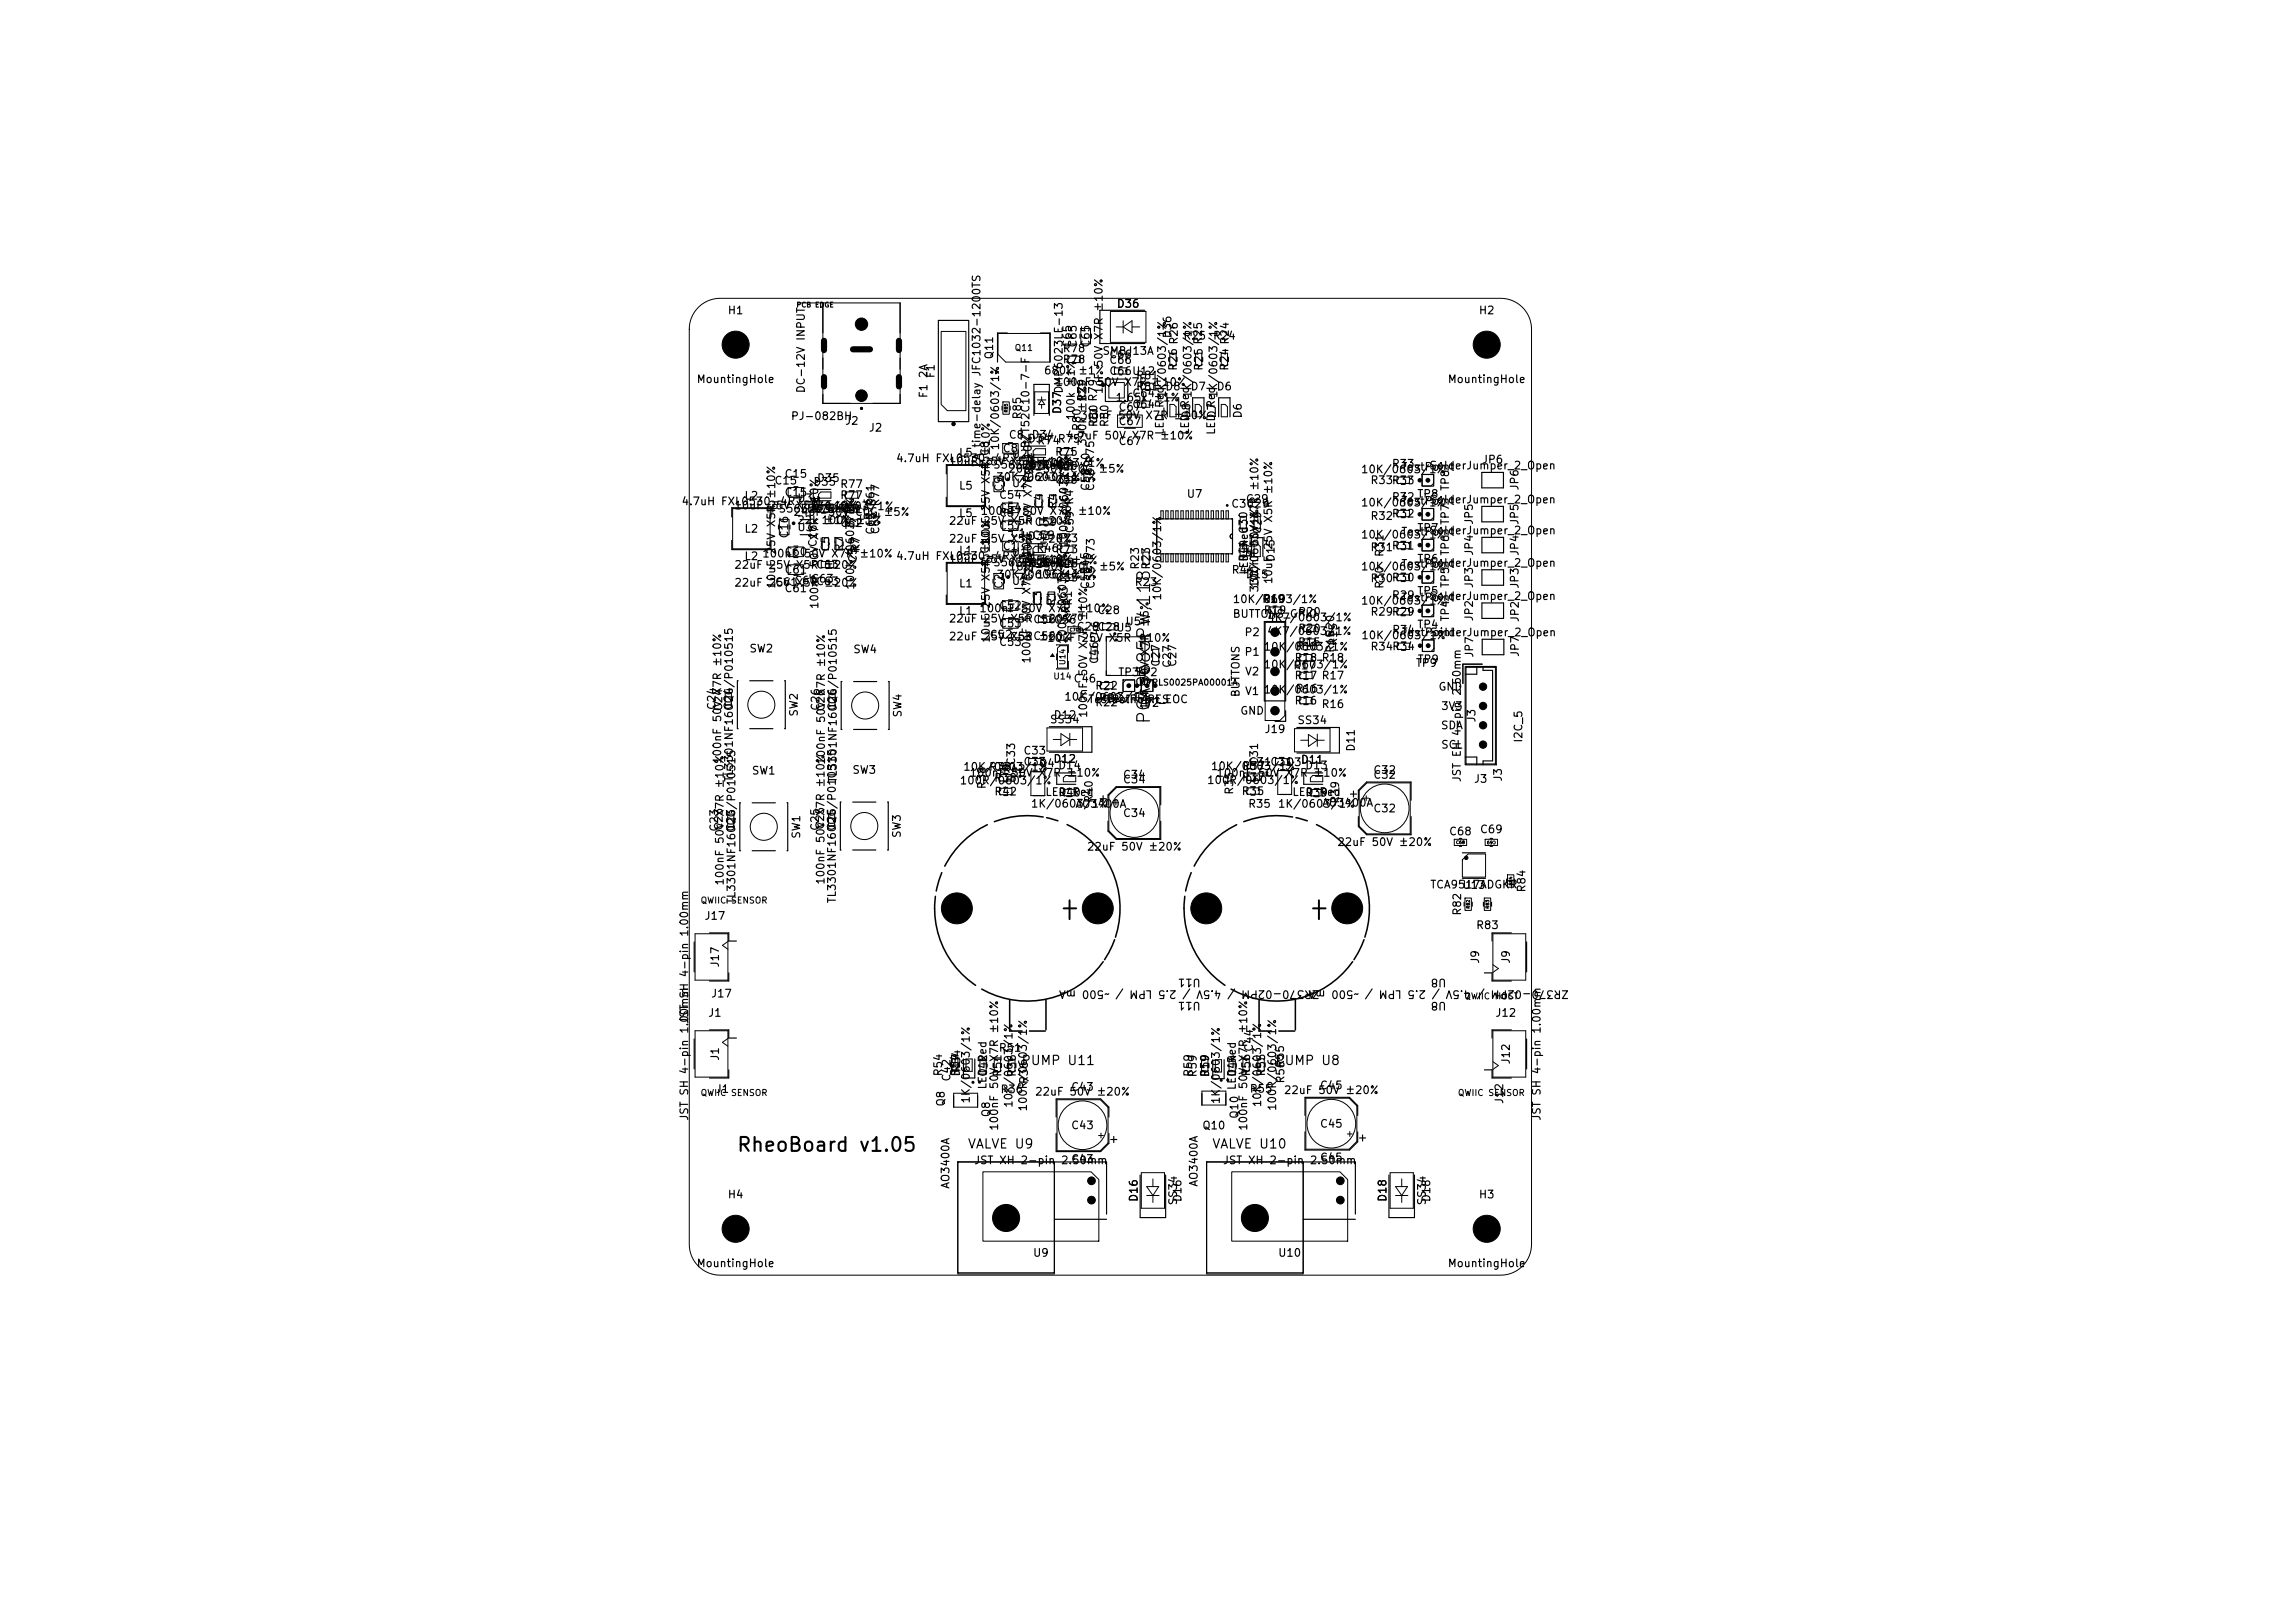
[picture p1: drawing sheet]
<svg xmlns="http://www.w3.org/2000/svg" width="297mm" height="210mm" viewBox="0 0 297 210" stroke-linecap="round" stroke-linejoin="round" font-family="sans-serif">
<defs><g id="words">
<text font-size="1.8" x="95.2" y="149.5">RheoBoard v1.05</text>
<text font-size="1.6" x="149.3" y="93.8" transform="rotate(-90 149.3 93.8)">PCA9685PW,118</text>
<g font-size="1.2">
<text x="132.1" y="138.1">PUMP U11</text>
<text x="164.9" y="138.1">PUMP U8</text>
<text x="125.2" y="148.9">VALVE U9</text>
<text x="156.8" y="148.9">VALVE U10</text>
</g>
<g font-size="1">
<text x="94.1" y="40.9">H1</text>
<text x="144.4" y="40.1">D36</text>
<text x="191.3" y="40.9">H2</text>
<text x="128.8" y="46.6" transform="rotate(-90 128.8 46.6)">Q11</text>
<text x="137.4" y="45.8">R78</text>
<text x="137.4" y="47.3">R78</text>
<text x="138.9" y="45.1" transform="rotate(-90 138.9 45.1)">C65</text>
<text x="139.6" y="45.1" transform="rotate(-90 139.6 45.1)">C65</text>
<text x="141.3" y="45.1" transform="rotate(-90 141.3 45.1)">C65</text>
<text x="142.6" y="46.2">SMBJ13A</text>
<text x="142.9" y="44.1" transform="rotate(-90 142.9 44.1)">X7R ±10%</text>
<text x="143.5" y="47.3">C66</text>
<text x="143.5" y="46.6">C66</text>
<text x="151.8" y="43.9" transform="rotate(-90 151.8 43.9)">D36</text>
<text x="153.1" y="44.2">R25</text>
<text x="156.9" y="44.2">R24</text>
<text x="90.1" y="49.8">MountingHole</text>
<text x="104.4" y="51" transform="rotate(-90 104.4 51)">DC-12V INPUT</text>
<text x="120.3" y="51.6" transform="rotate(-90 120.3 51.6)">F1 2A</text>
<text x="121.2" y="49" transform="rotate(-90 121.2 49)">F1</text>
<text x="135" y="48.7">680k ±1% C66U12</text>
<text x="136.5" y="50.2">100nF 50V X7R ±10%</text>
<text x="137.6" y="53.7" transform="rotate(-90 137.6 53.7)">D37DMP6023LE-13</text>
<text x="137.6" y="53.7" transform="rotate(-90 137.6 53.7)">D37</text>
<text x="140.8" y="52.1" transform="rotate(-90 140.8 52.1)">R79</text>
<text x="142.9" y="51.1" transform="rotate(-90 142.9 51.1)">1uF 50V</text>
<text x="144.3" y="52.2">1.65k ±1%</text>
<text x="144.7" y="53.4">C67</text>
<text x="146.4" y="51.6">C64</text>
<text x="146.4" y="53.1">C64</text>
<text x="146.9" y="49.3">R81</text>
<text x="146.9" y="50.8">R81 D8</text>
<text x="151.1" y="51.6" transform="rotate(-90 151.1 51.6)">1K/0603/1%</text>
<text x="152.6" y="48.1" transform="rotate(-90 152.6 48.1)">R26 R26</text>
<text x="154" y="50.8">D7</text>
<text x="154.4" y="51.6" transform="rotate(-90 154.4 51.6)">1K/0603/1%</text>
<text x="155.9" y="48.1" transform="rotate(-90 155.9 48.1)">R25 R25</text>
<text x="157.4" y="50.8">D6</text>
<text x="157.8" y="51.6" transform="rotate(-90 157.8 51.6)">1K/0603/1%</text>
<text x="159.2" y="48.1" transform="rotate(-90 159.2 48.1)">R24 R24</text>
<text x="187.3" y="49.8">MountingHole</text>
<text x="102.3" y="54.6">PJ-082BH</text>
<text x="109.3" y="55.2">J2</text>
<text x="112.4" y="56.1">J2</text>
<text x="124" y="59.3">L5</text>
<text x="128.3" y="59.1" transform="rotate(-90 128.3 59.1)">±10%</text>
<text x="129.5" y="58.4" transform="rotate(-90 129.5 58.4)">10K/0603/1%</text>
<text x="129.7" y="58.8">C8</text>
<text x="130.5" y="57">C8</text>
<text x="130.9" y="59.5">U2</text>
<text x="132.4" y="54.4" transform="rotate(-90 132.4 54.4)">R85</text>
<text x="133" y="57.5">D34</text>
<text x="133.4" y="57">D34</text>
<text x="133.5" y="58.1" transform="rotate(-90 133.5 58.1)">BZT52C10-7-F</text>
<text x="134.1" y="57.8">R74R75</text>
<text x="136.5" y="59.2">R75</text>
<text x="137.9" y="57.1">4.7uF 50V X7R ±10%</text>
<text x="139.3" y="54.5" transform="rotate(-90 139.3 54.5)">100k ±1%</text>
<text x="139.7" y="54.5">3.3nF 50V X7R ±10%</text>
<text x="140.1" y="55.9" transform="rotate(-90 140.1 55.9)">R80</text>
<text x="140.8" y="57.8" transform="rotate(-90 140.8 57.8)">390k ±1%</text>
<text x="142.3" y="55.4" transform="rotate(-90 142.3 55.4)">R80 R79</text>
<text x="143.7" y="55.4" transform="rotate(-90 143.7 55.4)">R80</text>
<text x="144.7" y="55.3">C67</text>
<text x="144.7" y="57.8">C67</text>
<text x="150.8" y="56.4" transform="rotate(-90 150.8 56.4)">LED_Red</text>
<text x="154.1" y="56.4" transform="rotate(-90 154.1 56.4)">LED_Red</text>
<text x="154.3" y="54.2" transform="rotate(-90 154.3 54.2)">D8</text>
<text x="157.5" y="56.4" transform="rotate(-90 157.5 56.4)">LED_Red</text>
<text x="157.6" y="54.2" transform="rotate(-90 157.6 54.2)">D7</text>
<text x="160.9" y="54.2" transform="rotate(-90 160.9 54.2)">D6</text>
<text x="88.1" y="65.6">4.7uH FXL0530-4R7-M</text>
<text x="96.3" y="64.9">L2</text>
<text x="100.1" y="62.9">C15</text>
<text x="101.4" y="64.5">C15</text>
<text x="101.4" y="62.1">C15</text>
<text x="103.1" y="65.2">U3</text>
<text x="105.2" y="63.1">D35</text>
<text x="105.7" y="62.6">D35</text>
<text x="108.6" y="63.4">R77</text>
<text x="108.6" y="64.8">R77</text>
<text x="115.9" y="60">4.7uH FXL0530-4R7-M</text>
<text x="122.7" y="60.5">10uF 25V X5R ±10%</text>
<text x="124" y="63.6">L5</text>
<text x="126.7" y="60.9">TPS563203DRLR</text>
<text x="127.1" y="60.6" transform="rotate(-90 127.1 60.6)">2A time-delay JFC1032-1200TS</text>
<text x="128.8" y="62.5">30K/0603/1%</text>
<text x="129.2" y="64.8">C54</text>
<text x="130" y="63.7" transform="rotate(-90 130 63.7)">C9</text>
<text x="130.4" y="61.4">20pF 50V C0G ±5%</text>
<text x="130.9" y="63.3">U2</text>
<text x="131.3" y="60.9">LED_Red</text>
<text x="132.8" y="61">R74 R60</text>
<text x="133" y="60.6">1k/0603/1%</text>
<text x="134" y="62.6" transform="rotate(-90 134 62.6)">C9±10%</text>
<text x="134" y="62.5">240k ±1%</text>
<text x="135.2" y="65.9" transform="rotate(-90 135.2 65.9)">C4</text>
<text x="136.5" y="62.8">C58</text>
<text x="137" y="65.9" transform="rotate(-90 137 65.9)">R4</text>
<text x="138.5" y="65.1" transform="rotate(-90 138.5 65.1)">C4</text>
<text x="141.2" y="63.6" transform="rotate(-90 141.2 63.6)">C58</text>
<text x="141.2" y="61.6" transform="rotate(-90 141.2 61.6)">R60</text>
<text x="141.8" y="63.6" transform="rotate(-90 141.8 63.6)">C58 R75</text>
<text x="153.5" y="64.7">U7</text>
<text x="159.3" y="65.9">C30</text>
<text x="161.1" y="65.3">C29</text>
<text x="161.2" y="65.9">C29</text>
<text x="176" y="65.8">10K/0603/1%</text>
<text x="176" y="61.5">10K/0603/1%</text>
<text x="177.3" y="62.9">R33R33</text>
<text x="180" y="60.8">R33</text>
<text x="180" y="65.1">R32</text>
<text x="181.3" y="61.2">TestPoint</text>
<text x="181.3" y="65.6">TestPoint</text>
<text x="183.3" y="64.7">TP8</text>
<text x="184.9" y="61">SolderJumper_2_Open</text>
<text x="184.9" y="65.4">SolderJumper_2_Open</text>
<text x="187.8" y="63.6" transform="rotate(-90 187.8 63.6)">TP8</text>
<text x="191.7" y="60.2">JP6</text>
<text x="196.8" y="63.5" transform="rotate(-90 196.8 63.5)">JP6</text>
<text x="94.9" y="66.1">10uF 25V X5R ±10%</text>
<text x="96.3" y="69.2">L2</text>
<text x="98.9" y="66.6">TPS563203DRLR</text>
<text x="102.2" y="69.8" transform="rotate(-90 102.2 69.8)">C16</text>
<text x="102.6" y="67">24pF 50V C0G ±5%</text>
<text x="103.1" y="68.1">22k 100k</text>
<text x="103.1" y="69">U3</text>
<text x="103.5" y="66.5">LED_Red</text>
<text x="104.7" y="66.3">330/0603/1%</text>
<text x="105" y="66.6">R76 R61</text>
<text x="106.1" y="70" transform="rotate(-90 106.1 70)">X7R ±10%</text>
<text x="106.6" y="68.1">±1% ±1%</text>
<text x="107.6" y="71.4" transform="rotate(-90 107.6 71.4)">C5</text>
<text x="108.6" y="68.4">C62</text>
<text x="109.3" y="71.4" transform="rotate(-90 109.3 71.4)">R7</text>
<text x="111.4" y="71.7" transform="rotate(-90 111.4 71.7)">R7</text>
<text x="113.1" y="67.4" transform="rotate(-90 113.1 67.4)">R76</text>
<text x="113.4" y="69.3" transform="rotate(-90 113.4 69.3)">C62 R61</text>
<text x="114" y="69.2" transform="rotate(-90 114 69.2)">C62 R77</text>
<text x="122.7" y="68.1">22uF 25V X5RC59</text>
<text x="122.7" y="70.5">22uF 25V X5R ±20%</text>
<text x="124" y="67.1">L5</text>
<text x="124" y="72">L1</text>
<text x="126.8" y="66.9">100nF</text>
<text x="128.3" y="71.6" transform="rotate(-90 128.3 71.6)">±10%</text>
<text x="128.3" y="70.7" transform="rotate(-90 128.3 70.7)">10uF 25V X5R C8</text>
<text x="129.2" y="66.5">C54</text>
<text x="129.2" y="67.1">C5750V X7R ±10%</text>
<text x="129.2" y="68.8">C57</text>
<text x="129.7" y="71.4">C1</text>
<text x="130.7" y="69.7">C1</text>
<text x="132.9" y="70.1">D33</text>
<text x="133.5" y="70">C59</text>
<text x="134" y="71.7">R46</text>
<text x="134.3" y="68.1">±20%</text>
<text x="136.5" y="70.4">R73</text>
<text x="136.5" y="71.8">R73</text>
<text x="138.8" y="66.9" transform="rotate(-90 138.8 66.9)">R4</text>
<text x="139.2" y="69.1" transform="rotate(-90 139.2 69.1)">C59 R4</text>
<text x="163.5" y="69.2" transform="rotate(-90 163.5 69.2)">C29</text>
<text x="176" y="69.9">10K/0603/1%</text>
<text x="177.3" y="71.6">R31R31</text>
<text x="177.3" y="67.5">R32</text>
<text x="180" y="67.2">R32</text>
<text x="181.3" y="69.5">TestPoint</text>
<text x="183.3" y="69.1">TP7</text>
<text x="184.9" y="69.4">SolderJumper_2_Open</text>
<text x="187.8" y="72" transform="rotate(-90 187.8 72)">TP6</text>
<text x="187.8" y="68" transform="rotate(-90 187.8 68)">TP7</text>
<text x="190.8" y="68" transform="rotate(-90 190.8 68)">JP5</text>
<text x="190.9" y="72" transform="rotate(-90 190.9 72)">JP4</text>
<text x="196.8" y="68" transform="rotate(-90 196.8 68)">JP5</text>
<text x="94.9" y="73.8">22uF 25V X5RC63</text>
<text x="94.9" y="76.1">22uF 25V</text>
<text x="96.3" y="72.7">L2</text>
<text x="98.6" y="72.4">100nF 50V X7R ±10%</text>
<text x="100.2" y="76.1">C61X5R ±20%</text>
<text x="100.6" y="76.3" transform="rotate(-90 100.6 76.3)">10uF 25V X5R ±10%</text>
<text x="101.4" y="72.2">C60</text>
<text x="101.4" y="74.5">C61</text>
<text x="101.4" y="76.9">C61</text>
<text x="102.7" y="75.9">C60C63</text>
<text x="104.9" y="75.6">C63</text>
<text x="106.6" y="73.8">±20%</text>
<text x="110.8" y="76.4" transform="rotate(-90 110.8 76.4)">100K/0603/1%</text>
<text x="111.1" y="72.9" transform="rotate(-90 111.1 72.9)">C5</text>
<text x="115.9" y="72.7">4.7uH FXL0530-4R7-M</text>
<text x="122.7" y="73.1">10uF 25V X5R 560R</text>
<text x="124" y="76.2">L1</text>
<text x="126.7" y="73.5">TPS563203DRLR</text>
<text x="128.9" y="75.1">30K/0603/1%</text>
<text x="130" y="76.3" transform="rotate(-90 130 76.3)">C2</text>
<text x="130.5" y="74">18pF 50V C0G ±5%</text>
<text x="130.9" y="75.9">U1</text>
<text x="130.9" y="72.2">U1</text>
<text x="131.3" y="73.6">LED_Red</text>
<text x="132.9" y="73.7">R46 R45</text>
<text x="133.9" y="75.3" transform="rotate(-90 133.9 75.3)">C2100nF 50V X7R</text>
<text x="134.1" y="75.1">196k ±1%</text>
<text x="134.3" y="73.1">±10%±1%</text>
<text x="136.5" y="75.5">C55</text>
<text x="138.4" y="77.9" transform="rotate(-90 138.4 77.9)">C3</text>
<text x="141.2" y="74.4" transform="rotate(-90 141.2 74.4)">R45</text>
<text x="141.2" y="76.3" transform="rotate(-90 141.2 76.3)">C55</text>
<text x="141.9" y="76.3" transform="rotate(-90 141.9 76.3)">C55 R73</text>
<text x="146.8" y="76.1">R23</text>
<text x="147.6" y="73.8" transform="rotate(-90 147.6 73.8)">R23</text>
<text x="149.1" y="73.8" transform="rotate(-90 149.1 73.8)">R23</text>
<text x="150.5" y="77.8" transform="rotate(-90 150.5 77.8)">10K/0603/1%</text>
<text x="159.3" y="74.5">R44</text>
<text x="161.1" y="75.1">D15</text>
<text x="161.7" y="72.8" transform="rotate(-90 161.7 72.8)">R44 C30</text>
<text x="161.7" y="74.4" transform="rotate(-90 161.7 74.4)">LED_Red</text>
<text x="162.1" y="72.3" transform="rotate(-90 162.1 72.3)">U7</text>
<text x="163.1" y="76.8" transform="rotate(-90 163.1 76.8)">330/0603/1%</text>
<text x="163.1" y="76.2" transform="rotate(-90 163.1 76.2)">100nF 50V X7R ±10%</text>
<text x="164.9" y="75.7" transform="rotate(-90 164.9 75.7)">10uF 25V X5R ±10%</text>
<text x="165.2" y="72.8" transform="rotate(-90 165.2 72.8)">D15</text>
<text x="176" y="74">10K/0603/1%</text>
<text x="177.3" y="75.6">R30R30</text>
<text x="179.3" y="76.3" transform="rotate(-90 179.3 76.3)">R30</text>
<text x="179.3" y="72.1" transform="rotate(-90 179.3 72.1)">R31</text>
<text x="180" y="77.8">R29</text>
<text x="181.3" y="73.7">TestPoint</text>
<text x="183.3" y="73">TP6</text>
<text x="183.3" y="77.2">TP5</text>
<text x="184.9" y="77.9">SolderJumper_2_Open</text>
<text x="184.9" y="73.6">SolderJumper_2_Open</text>
<text x="187.8" y="76.2" transform="rotate(-90 187.8 76.2)">TP5</text>
<text x="190.9" y="76.2" transform="rotate(-90 190.9 76.2)">JP3</text>
<text x="196.8" y="76.3" transform="rotate(-90 196.8 76.3)">JP3</text>
<text x="196.8" y="72" transform="rotate(-90 196.8 72)">JP4</text>
<text x="106.1" y="78.9" transform="rotate(-90 106.1 78.9)">100nF 50VC16</text>
<text x="122.7" y="80.8">22uF 25V X5RC56C56</text>
<text x="122.7" y="83.1">22uF 25V C53C56</text>
<text x="124" y="79.8">L1</text>
<text x="126.7" y="79.5">100nF 50V X7R ±10%</text>
<text x="128" y="82.9">C52X</text>
<text x="128.3" y="83.3" transform="rotate(-90 128.3 83.3)">10uF 25V X5R C1</text>
<text x="129.2" y="79.1">C52</text>
<text x="129.2" y="81.4">C53</text>
<text x="129.2" y="83.8">C53</text>
<text x="132.6" y="83.1">R ±20%</text>
<text x="134.3" y="80.8">±20%</text>
<text x="135" y="78.5" transform="rotate(-90 135 78.5)">C3</text>
<text x="135.4" y="83.3">10uF 25V</text>
<text x="136.8" y="78.5" transform="rotate(-90 136.8 78.5)">R1</text>
<text x="138.2" y="83.4" transform="rotate(-90 138.2 83.4)">100K/0603/1% 100K/0603/1%</text>
<text x="138.7" y="79.5" transform="rotate(-90 138.7 79.5)">R1</text>
<text x="139" y="78.5" transform="rotate(-90 139 78.5)">R1</text>
<text x="139.2" y="81.8">C28C28</text>
<text x="141.9" y="79.7">C28</text>
<text x="142.5" y="83.3" transform="rotate(-90 142.5 83.3)">C46</text>
<text x="143.4" y="83.3">X5R ±10%</text>
<text x="144.4" y="82">U5</text>
<text x="145.6" y="81.2">U5</text>
<text x="159.4" y="78.3">10K/0603/1%</text>
<text x="159.4" y="80.2">BUTTONS_GPIO</text>
<text x="161" y="82.6">P2</text>
<text x="163.2" y="78.3">R19</text>
<text x="163.4" y="79.7">R19</text>
<text x="163.9" y="82.4">4K7/0603/1%</text>
<text x="163.9" y="80.6">4K7/0603/1%</text>
<text x="167.9" y="83.8">R15</text>
<text x="167.9" y="82.1">R20</text>
<text x="167.9" y="79.9">R20</text>
<text x="172.9" y="82.6" transform="rotate(-90 172.9 82.6)">R20</text>
<text x="173.3" y="83.6" transform="rotate(-90 173.3 83.6)">R15</text>
<text x="176" y="78.5">10K/0603/1%</text>
<text x="176.1" y="83">10K/0603/1%</text>
<text x="177.3" y="79.9">R29R29</text>
<text x="180.1" y="82.2">R34</text>
<text x="181.3" y="78.1">TestPoint</text>
<text x="181.3" y="82.6">TestPoint</text>
<text x="183.3" y="81.6">TP4</text>
<text x="185" y="82.6">SolderJumper_2_Open</text>
<text x="187.8" y="80.5" transform="rotate(-90 187.8 80.5)">TP4</text>
<text x="190.9" y="80.5" transform="rotate(-90 190.9 80.5)">JP2</text>
<text x="196.8" y="80.6" transform="rotate(-90 196.8 80.6)">JP2</text>
<text x="96.9" y="84.7">SW2</text>
<text x="110.3" y="84.8">SW4</text>
<text x="133.6" y="85.9" transform="rotate(-90 133.6 85.9)">100nF 50V X7R ±10%</text>
<text x="138.8" y="88.6">C46</text>
<text x="141.7" y="89.5">R22</text>
<text x="144.6" y="87.7">TP3</text>
<text x="147" y="87.7">TP2</text>
<text x="150.3" y="86.4" transform="rotate(-90 150.3 86.4)">C27</text>
<text x="151.8" y="86.5" transform="rotate(-90 151.8 86.5)">C27</text>
<text x="152.5" y="86.4" transform="rotate(-90 152.5 86.4)">C27</text>
<text x="161" y="85.1">P1</text>
<text x="161" y="87.6">V2</text>
<text x="163.4" y="86.7">10K/0603/1%</text>
<text x="163.4" y="84.4">10K/0603/1%</text>
<text x="163.4" y="90">10K/0603/1%</text>
<text x="167.3" y="86.9">R17</text>
<text x="167.4" y="88.2">R17 R17</text>
<text x="167.4" y="85.9">R18 R18</text>
<text x="167.6" y="89.8">R16</text>
<text x="167.6" y="84.4">R18</text>
<text x="172.9" y="84.6" transform="rotate(-90 172.9 84.6)">R15</text>
<text x="177.3" y="84.4">R34R34</text>
<text x="183.1" y="86.5">TP9</text>
<text x="183.4" y="86.1">TP9</text>
<text x="186.1" y="89.6">GND</text>
<text x="190.9" y="85.2" transform="rotate(-90 190.9 85.2)">JP7</text>
<text x="196.8" y="85.1" transform="rotate(-90 196.8 85.1)">JP7</text>
<text x="92.9" y="92" transform="rotate(-90 92.9 92)">C24</text>
<text x="93.7" y="92.1" transform="rotate(-90 93.7 92.1)">C24</text>
<text x="95" y="92" transform="rotate(-90 95 92)">C24</text>
<text x="103.5" y="92.8" transform="rotate(-90 103.5 92.8)">SW2</text>
<text x="106.3" y="92.1" transform="rotate(-90 106.3 92.1)">C26</text>
<text x="107" y="92.1" transform="rotate(-90 107 92.1)">C26</text>
<text x="108.4" y="92.1" transform="rotate(-90 108.4 92.1)">C26</text>
<text x="116.9" y="92.9" transform="rotate(-90 116.9 92.9)">SW4</text>
<text x="135.8" y="93.8">SS34</text>
<text x="136.3" y="93.3">D12</text>
<text x="137.7" y="90.9">10K/0603/1%</text>
<text x="140.7" y="91.2">TestPoint_RES</text>
<text x="140.9" y="93" transform="rotate(-90 140.9 93)">100nF 50V X7R ±10%</text>
<text x="141.7" y="91.6">R22</text>
<text x="142.2" y="91.1">R22</text>
<text x="143.1" y="91.2">TestPoint_EOC</text>
<text x="147.2" y="91.7">TP2</text>
<text x="148.9" y="91.9" transform="rotate(-90 148.9 91.9)">1nF 50V X7R ±5%</text>
<text x="160.4" y="92.7">GND</text>
<text x="160.7" y="90.3" transform="rotate(-90 160.7 90.3)">BUTTONS</text>
<text x="161" y="90.2">V1</text>
<text x="163.6" y="95.1">J19</text>
<text x="167.4" y="91.4">R16</text>
<text x="167.8" y="93.9">SS34</text>
<text x="170.9" y="91.9">R16</text>
<text x="186.4" y="94.6">SDA</text>
<text x="186.4" y="92.1">3V3</text>
<text x="191.2" y="93.6" transform="rotate(-90 191.2 93.6)">J3</text>
<text x="93.6" y="98.9" transform="rotate(-90 93.6 98.9)">100nF 50V X7R ±10%</text>
<text x="95.1" y="101.3" transform="rotate(-90 95.1 101.3)">TL3301NF160QG/P010515</text>
<text x="97.2" y="100.5">SW1</text>
<text x="107" y="99" transform="rotate(-90 107 99)">100nF 50V X7R ±10%</text>
<text x="108.5" y="101.4" transform="rotate(-90 108.5 101.4)">TL3301NF160QG/P010515</text>
<text x="110.2" y="100.4">SW3</text>
<text x="124.1" y="101.7">100R/0603/1%</text>
<text x="124.6" y="100">10K/0603/1%</text>
<text x="125.4" y="100.7">100nF 50V</text>
<text x="127.9" y="100">R38</text>
<text x="128.6" y="101.4">R38</text>
<text x="129.7" y="100.3">R42</text>
<text x="131.6" y="99.1" transform="rotate(-90 131.6 99.1)">C33</text>
<text x="132.4" y="97.9">C33</text>
<text x="132.4" y="99.3">C33</text>
<text x="134.3" y="100.7">X7R ±10%</text>
<text x="134.4" y="99.5">Q4</text>
<text x="136.2" y="98.9">D12</text>
<text x="136.9" y="99.8">D14</text>
<text x="145.2" y="101.6">C34</text>
<text x="145.2" y="101">C34</text>
<text x="156.1" y="101.7">100R/0603/1%</text>
<text x="156.6" y="99.9">10K/0603/1%</text>
<text x="157.3" y="100.7">100nF 50V</text>
<text x="160.6" y="101.3">R37</text>
<text x="160.7" y="99.9">R37</text>
<text x="161.5" y="99.3">C31C31</text>
<text x="163" y="99.1" transform="rotate(-90 163 99.1)">C31</text>
<text x="166.2" y="100.7">X7R ±10%</text>
<text x="166.3" y="99.4">Q3</text>
<text x="168.3" y="99">D11</text>
<text x="168.8" y="99.8">D13</text>
<text x="175.6" y="97.3" transform="rotate(-90 175.6 97.3)">D11</text>
<text x="177.6" y="101">C32</text>
<text x="177.6" y="100.4">C32</text>
<text x="186.4" y="97.1">SCL</text>
<text x="189.3" y="101.3" transform="rotate(-90 189.3 101.3)">JST EH 4-pin 2.50mm</text>
<text x="190.7" y="101.5">J3</text>
<text x="194.6" y="101.2" transform="rotate(-90 194.6 101.2)">J3</text>
<text x="197.2" y="96.2" transform="rotate(-90 197.2 96.2)">I2C_5</text>
<text x="93.2" y="107.7" transform="rotate(-90 93.2 107.7)">C23</text>
<text x="93.8" y="107.6" transform="rotate(-90 93.8 107.6)">C23</text>
<text x="95.3" y="107.7" transform="rotate(-90 95.3 107.7)">C23</text>
<text x="106.2" y="107.6" transform="rotate(-90 106.2 107.6)">C25</text>
<text x="106.9" y="107.4" transform="rotate(-90 106.9 107.4)">C25</text>
<text x="108.4" y="107.6" transform="rotate(-90 108.4 107.6)">C25</text>
<text x="127.8" y="102.2" transform="rotate(-90 127.8 102.2)">R38</text>
<text x="128.6" y="103.2">R42</text>
<text x="133.3" y="104.7">1K/0603/1%</text>
<text x="135.2" y="103.2">LED_Red</text>
<text x="136.9" y="103.3">R40</text>
<text x="139.1" y="104.8">AO3400A</text>
<text x="141.7" y="104" transform="rotate(-90 141.7 104)">R40</text>
<text x="145.2" y="106">C34</text>
<text x="159.8" y="102.9" transform="rotate(-90 159.8 102.9)">R35</text>
<text x="160.6" y="103.1">R35</text>
<text x="161.4" y="104.8">R35</text>
<text x="165.3" y="104.8">1K/0603/1%</text>
<text x="167.2" y="103.2">LED_Red</text>
<text x="168.8" y="103.3">R39</text>
<text x="171" y="104.6">AO3400A</text>
<text x="173.5" y="104.1" transform="rotate(-90 173.5 104.1)">R39</text>
<text x="177.6" y="105.4">C32</text>
<text x="103.8" y="108.6" transform="rotate(-90 103.8 108.6)">SW1</text>
<text x="116.8" y="108.5" transform="rotate(-90 116.8 108.5)">SW3</text>
<text x="140.6" y="110.3">22uF 50V ±20%</text>
<text x="173" y="109.7">22uF 50V ±20%</text>
<text x="187.4" y="108.3">C68</text>
<text x="191.4" y="108.1">C69</text>
<text x="91.1" y="119.3">J17</text>
<text x="93.9" y="114.7" transform="rotate(-90 93.9 114.7)">100nF 50V X7R ±10%</text>
<text x="95.4" y="117.1" transform="rotate(-90 95.4 117.1)">TL3301NF160QG/P010515</text>
<text x="106.9" y="114.6" transform="rotate(-90 106.9 114.6)">100nF 50V X7R ±10%</text>
<text x="108.4" y="117" transform="rotate(-90 108.4 117)">TL3301NF160QG/P010515</text>
<text x="185" y="115.2">TCA9517ADGKR</text>
<text x="189.2" y="115.3">U13</text>
<text x="189.3" y="118.6" transform="rotate(-90 189.3 118.6)">R82</text>
<text x="197.7" y="115.6" transform="rotate(-90 197.7 115.6)">R84</text>
<text x="93.3" y="125.3" transform="rotate(-90 93.3 125.3)">J17</text>
<text x="190.9" y="120.5">R83</text>
<text x="191.7" y="124.8" transform="rotate(-90 191.7 124.8)">J9</text>
<text x="195.6" y="124.8" transform="rotate(-90 195.6 124.8)">J9</text>
<text x="91.6" y="131.8">J1</text>
<text x="91.9" y="129.3">J17</text>
<text x="155.5" y="129.4" transform="rotate(-180 155.5 129.4)">U11</text>
<text x="155.5" y="126.4" transform="rotate(-180 155.5 126.4)">U11</text>
<text x="170.8" y="127.9" transform="rotate(-180 170.8 127.9)">ZR370-02PM / 4.5V / 2.5 LPM / ~500 mA</text>
<text x="187.3" y="129.4" transform="rotate(-180 187.3 129.4)">U8</text>
<text x="187.3" y="126.4" transform="rotate(-180 187.3 126.4)">U8</text>
<text x="193.4" y="131.8">J12</text>
<text x="203.1" y="127.9" transform="rotate(-180 203.1 127.9)">ZR370-02PM / 4.5V / 2.5 LPM / ~500 mA</text>
<text x="89.3" y="132.5" transform="rotate(-90 89.3 132.5)">JST SH 4-pin 1.00mm</text>
<text x="93.3" y="137.3" transform="rotate(-90 93.3 137.3)">J1</text>
<text x="129.2" y="136.3">R51</text>
<text x="162.4" y="136.2" transform="rotate(-90 162.4 136.2)">C44</text>
<text x="195.6" y="137.8" transform="rotate(-90 195.6 137.8)">J12</text>
<text x="92.5" y="141.7">J1</text>
<text x="122.2" y="139.3" transform="rotate(-90 122.2 139.3)">R54</text>
<text x="122.5" y="143.3" transform="rotate(-90 122.5 143.3)">Q8</text>
<text x="123.2" y="140" transform="rotate(-90 123.2 140)">C42</text>
<text x="124.4" y="139.4" transform="rotate(-90 124.4 139.4)">D17</text>
<text x="124.5" y="138.8" transform="rotate(-90 124.5 138.8)">R54</text>
<text x="125.7" y="142.9" transform="rotate(-90 125.7 142.9)">1K/0603/1%</text>
<text x="127.9" y="141" transform="rotate(-90 127.9 141)">LED_Red</text>
<text x="128" y="139.4" transform="rotate(-90 128 139.4)">C42</text>
<text x="129.4" y="141.7">R36</text>
<text x="129.8" y="139.4" transform="rotate(-90 129.8 139.4)">R51</text>
<text x="131.3" y="143.4" transform="rotate(-90 131.3 143.4)">10K/0603/1%</text>
<text x="131.7" y="139.4" transform="rotate(-90 131.7 139.4)">R36</text>
<text x="133.1" y="143.9" transform="rotate(-90 133.1 143.9)">100R/0603/1%</text>
<text x="133.3" y="140.4" transform="rotate(-90 133.3 140.4)">R36</text>
<text x="133.9" y="142">22uF 50V ±20%</text>
<text x="138.5" y="141.4">C43</text>
<text x="154.5" y="139.4" transform="rotate(-90 154.5 139.4)">R59</text>
<text x="155.1" y="139.5" transform="rotate(-90 155.1 139.5)">R59</text>
<text x="156.7" y="139.4" transform="rotate(-90 156.7 139.4)">R59</text>
<text x="156.7" y="139.5" transform="rotate(-90 156.7 139.5)">D19</text>
<text x="158.1" y="142.9" transform="rotate(-90 158.1 142.9)">1K/0603/1%</text>
<text x="160.2" y="141.1" transform="rotate(-90 160.2 141.1)">LED_Red</text>
<text x="160.2" y="139.4" transform="rotate(-90 160.2 139.4)">C44</text>
<text x="161.6" y="141.6">R55</text>
<text x="162" y="139.4" transform="rotate(-90 162 139.4)">R56</text>
<text x="163.4" y="143.4" transform="rotate(-90 163.4 143.4)">10K/0603/1%</text>
<text x="164" y="139.4" transform="rotate(-90 164 139.4)">R55</text>
<text x="165.4" y="143.8" transform="rotate(-90 165.4 143.8)">100R/0603/1%</text>
<text x="166.1" y="141.8">22uF 50V ±20%</text>
<text x="166.4" y="138.3" transform="rotate(-90 166.4 138.3)">R55</text>
<text x="166.5" y="140.3" transform="rotate(-90 166.5 140.3)">R56</text>
<text x="170.7" y="141.2">C45</text>
<text x="194.8" y="142.9" transform="rotate(-90 194.8 142.9)">J12</text>
<text x="89.3" y="145.1" transform="rotate(-90 89.3 145.1)">JST SH 4-pin 1.00mm</text>
<text x="128.4" y="144.6" transform="rotate(-90 128.4 144.6)">Q8</text>
<text x="129.4" y="146.4" transform="rotate(-90 129.4 146.4)">100nF 50V X7R ±10%</text>
<text x="138.5" y="146.4">C43</text>
<text x="155.5" y="146.4">Q10</text>
<text x="160.5" y="144.8" transform="rotate(-90 160.5 144.8)">Q10</text>
<text x="161.6" y="146.4" transform="rotate(-90 161.6 146.4)">100nF 50V X7R ±10%</text>
<text x="170.7" y="146.2">C45</text>
<text x="199.6" y="145.1" transform="rotate(-90 199.6 145.1)">JST SH 4-pin 1.00mm</text>
<text x="94.1" y="155.3">H4</text>
<text x="123.1" y="153.9" transform="rotate(-90 123.1 153.9)">AO3400A</text>
<text x="126" y="150.9">JST XH 2-pin</text>
<text x="137.2" y="150.9">2.50mm</text>
<text x="138.5" y="150.7">C43</text>
<text x="147.5" y="155.6" transform="rotate(-90 147.5 155.6)">D16</text>
<text x="153.1" y="155.6" transform="rotate(-90 153.1 155.6)">D16</text>
<text x="155.2" y="153.6" transform="rotate(-90 155.2 153.6)">AO3400A</text>
<text x="158.2" y="150.9">JST XH 2-pin</text>
<text x="169.4" y="150.9">2.50mm</text>
<text x="170.7" y="150.5">C45</text>
<text x="179.7" y="155.6" transform="rotate(-90 179.7 155.6)">D18</text>
<text x="185.3" y="155.6" transform="rotate(-90 185.3 155.6)">D18</text>
<text x="191.3" y="155.3">H3</text>
<text x="152.6" y="156" transform="rotate(-90 152.6 156)">SS34</text>
<text x="184.8" y="156" transform="rotate(-90 184.8 156)">SS34</text>
<text x="90.1" y="164.2">MountingHole</text>
<text x="133.6" y="162.9">U9</text>
<text x="165.3" y="162.9">U10</text>
<text x="187.3" y="164.2">MountingHole</text>
</g>
<g font-size=".8">
<text x="131.2" y="45.6">Q11</text>
<text x="137.8" y="80.5">C70</text>
<text x="136.2" y="88.1">U14</text>
<text x="147.3" y="88.9">MPRLS0025PA00001A</text>
<text x="90.6" y="117.1">QWIIC SENSOR</text>
<text x="189.4" y="129.5">QWIIC HOST</text>
<text x="90.6" y="142">QWIIC SENSOR</text>
<text x="188.6" y="142">QWIIC SENSOR</text>
</g>
<text font-size=".7" x="138" y="86.1" transform="rotate(-90 138 86.1)">U14</text>
<text font-size=".6" x="103" y="39.9">PCB EDGE</text>
<g font-size=".4">
<text x="130.5" y="53.4" transform="rotate(-90 130.5 53.4)">R85</text>
<text x="138.4" y="81.8">C70</text>
<text x="188.4" y="109.3">C68</text>
<text x="193.6" y="108.7" transform="rotate(-180 193.6 108.7)">C69</text>
<text x="190.3" y="117.6" transform="rotate(-90 190.3 117.6)">R82</text>
<text x="192.8" y="117.6" transform="rotate(-90 192.8 117.6)">R83</text>
<text x="195.8" y="114.6" transform="rotate(-90 195.8 114.6)">R84</text>
</g>
</g></defs>
<g fill="none" stroke="#000" stroke-width=".13">
<path d="M90.4 39.8a4 4 0 0 1 2.8-1.2h101a4 4 0 0 1 4 4v118.4a4 4 0 0 1-4 4h-101a4 4 0 0 1-4-4v-118.4a4 4 0 0 1 1.2-2.8zM103.2 39.2h13.3v13h-10v-13M121.8 42.9h3.2v10.2h-2.4l-.8-.8zM129.1 43.2h6.8v3.7h-5.8l-1-1zM129.8 57.4h2v1.2h-2zM129.8 52h.8v1.6h-.8zM133.6 59.9h1.6v.8h-1.6zM133.9 50.7h1.8v2.8h-1.8zM134 58.1h1.3v.8h-1.6v-.5zM134.3 51.8h1M134.8 51.8l.4 .6h-.8zM134.8 51.4v.4"/>
<path d="M134.8 52.4v.5M137.2 58h1.6v.9h-1.6zM137.2 59.9h1.6v.8h-1.6zM138.2 46.1h1.6v.8h-1.6zM139.6 49.7h.8v1.6h-.8zM139.9 42.5h1.2v2h-1.2zM141.1 53h.8v1.6h-.8zM143.7 40.3h4.6v4h-4.6zM144 49.5h1.5v2h-2v-1.5zM144.2 47.6h1.6v.8h-1.6zM144.4 42.3h1M144.6 53.7h3.2v1.6h-3.2z"/>
<path d="M145.4 41.5v1.6M145.4 42.3l1.1-.8v1.6zM146.5 42.3h1M147.2 51.9h1.6v.8h-1.6zM147.7 49.6h1.6v.8h-1.6zM151.4 45.7h.8v1.6h-.8zM151.4 52.3h.5l.3 .3v1.3h-.8zM154.7 52.3h.5l.3 .3v1.3h-.8zM154.7 45.7h.8v1.6h-.8zM158 45.7h.9v1.6h-.9zM158 52.3h.5l.3 .3v1.3h-.8zM94.8 65.8h4.9v5.2h-4.9z"/>
<path d="M100.9 67.2h1.2v2h-1.2zM102 70.8h2v1.2h-2zM102 63.1h2v1.2h-2zM102 73.1h2v1.2h-2zM105.8 65.5h1.6v.8h-1.6zM105.9 64l.3-.3h1.3v.8h-1.6zM106.3 72.7h1.6v.7h-1.6zM106.4 69.6h.8v1.6h-.8zM108.2 69.6h.8v1.6h-.8zM109.4 65.5h1.6v.8h-1.6zM109.4 63.7h1.6v.8h-1.6zM109.4 67.3h1.6v.8h-1.6z"/>
<path d="M122.6 72.9h4.8v5.2h-4.8zM122.6 60.2h4.8v5.2h-4.8zM128.6 61.6h1.3v2h-1.3zM128.6 74.2h1.3v2h-1.3zM129.8 77.7h2v1.3h-2zM129.8 65.1h2v1.2h-2zM129.8 67.4h2v1.2h-2zM129.8 70h2v1.3h-2zM133.6 72.5h1.6v.8h-1.6zM133.9 76.6h.8v1.6h-.8zM134 70.7h1.3v.8h-1.6v-.5zM134 64h.8v1.6h-.8z"/>
<path d="M134.4 79.7h1.6v.8h-1.6zM134.6 67.1h1.6v.8h-1.6zM135.6 76.6h.9v1.6h-.9zM135.8 64h.8v1.6h-.8zM137.2 61.7h1.6v.8h-1.6zM137.3 72.5h1.6v.8h-1.6zM137.3 74.3h1.6v.8h-1.6zM137.3 70.7h1.6v.8h-1.6zM147.9 71.4h.8v1.6h-.8zM149.7 67.1h9.8v4.6h-9.8zM150.2 67.1v-1h.3v1M150.2 71.7v1h.3v-1"/>
<path d="M150.9 71.7v1h.3v-1M150.9 67.1v-1h.3v1M151.5 71.7v1h.3v-1M151.5 67.1v-1h.3v1M152.2 71.7v1h.3v-1M152.2 67.1v-1h.3v1M152.8 71.7v1h.3v-1M152.8 67.1v-1h.3v1M153.5 71.7v1h.3v-1M153.5 67.1v-1h.3v1M154.1 71.7v1h.3v-1M154.1 67.1v-1h.3v1"/>
<path d="M154.8 71.7v1h.3v-1M154.8 67.1v-1h.3v1M155.4 71.7v1h.3v-1M155.4 67.1v-1h.3v1M156.1 71.7v1h.3v-1M156.1 67.1v-1h.3v1M156.7 71.7v1h.3v-1M156.7 67.1v-1h.3v1M157.4 71.7v1h.3v-1M157.4 67.1v-1h.3v1M158 71.7v1h.3v-1M158 67.1v-1h.3v1"/>
<path d="M158.7 71.7v1h.3v-1M158.7 67.1v-1h.3v1M159.5 69.1l-.2 .1-.1 .2 .1 .2 .2 .1M160.5 70.4h.8v1.6h-.8zM160.5 66.8h.8v1.6h-.8zM162.3 66.8h.8v1.6h-.8zM162.3 70.4h.5l.3 .3v1.3h-.8zM164.2 78.5h1.6v.9h-1.6zM180.8 70.2h1.6v.8h-1.6zM180.8 66h1.6v.9h-1.6zM180.8 61.7h1.6v.9h-1.6zM180.8 78.7h1.6v.9h-1.6z"/>
<path d="M180.8 74.3h1.6v.8h-1.6zM184 61.4h1.5v1.1l-.3 .4h-1.2zM184 69.8h1.5v1.1l-.3 .4h-1.2zM184 78.3h1.5v1.1l-.3 .4h-1.2zM184 65.8h1.5v1.1l-.3 .4h-1.2zM184 74h1.5v1.1l-.3 .4h-1.2zM93.9 89.6h.8v1.6h-.8zM107.3 89.7h.8v1.6h-.8zM129.8 80h2v1.3h-2zM133.1 98.1h1.6v.9h-1.6zM133.4 99.9h1.8v3.1h-1.8zM135.5 94.2h4.6v3h-4.6z"/>
<path d="M136.2 84.6l.2 .4h-.4zM136.3 95.7h1M136.7 83.5l1.6-.1v1M136.7 84.6v.8M137.2 83.6h1v2.8h-1.3v-2.5zM137.3 94.9l1.1 .8-1.1 .8zM138.2 81.1h1.6v.8h-1.6zM138.3 85.6v1l-1.6-.1M138.4 95.7h.9M138.4 94.9v1.6M138.9 81h.2M138.9 82h.2"/>
<path d="M141.2 83.7h.8v1.6h-.8zM142.4 88.3h1.6v.8h-1.6zM142.7 80.7h1.6v.8h-1.6zM143.2 82.4h5v5h-5zM145.3 88.4l.4-.4h1.1v1.5h-1.5zM148.1 88h1.1v1.5h-1.5v-1.2zM149.2 84h.8v1.6h-.8zM163.7 80.5h2.6v12.1l-.7 .6h-1.9zM165.1 98.2h1.6v.8h-1.6zM165.4 99.7h1.8v3.1h-1.8zM167.5 94.3h4.6v3h-4.6zM168.2 87h1.6v.8h-1.6z"/>
<path d="M168.2 84.7h1.6v.8h-1.6zM168.2 90.2h1.6v.9h-1.6zM168.3 95.8h1M168.6 82.7h1.6v.8h-1.6zM168.7 80.9h1.6v.8h-1.6zM169.3 95l1.2 .8-1.2 .8zM170.5 95.8h.9M170.5 95v1.6M180.8 83.2h1.6v.8h-1.6zM184.1 82.8h1.5v1.1l-.4 .4h-1.1zM189.7 86.4h3.8v12.4h-3.8zM191.8 85.9h-2.5v2.5"/>
<path d="M94.2 105.3h.8v1.6h-.8zM107.2 105.2h.8v1.6h-.8zM129.3 100.2h1.6v.9h-1.6zM129.3 102h1.6v.8h-1.6zM137.6 102.1h1.6v.9h-1.6zM137.6 100.7l.3-.3h1.3v.8h-1.6zM144.1 103.9h.6M144.4 103.6v.6M144.5 101.9h5.6v6.6h-5.6l-1-1v-4.6zM161.4 101.9h1.6v.9h-1.6zM161.4 100.2h1.6v.8h-1.6zM169.6 102.2h1.6v.8h-1.6z"/>
<path d="M169.9 100.4h1.3v.8h-1.6v-.5zM175.9 102.3l1-1h5.6v6.6h-5.6l-1-1zM176.5 103.3h.6M176.8 103v.6M188.2 108.6h1.6v.8h-1.6zM189.6 116.2h.8v1.6h-.8zM190 110.5h2.3v3h-3v-2.3zM192.1 116.2h.8v1.6h-.8zM192.2 108.6h1.6v.8h-1.6zM195.1 113.2h.8v1.6h-.8zM90 133.4h4.2v6h-4.2zM90 120.8h4.2v6h-4.2z"/>
<path d="M94.2 121.8l-.7 .5 .7 .5M94.2 134.4l-.7 .5 .7 .5M123.1 137h.9v1.6h-.9zM125 137h.8v1.6h-.5l-.3-.3zM126.8 137.1h.8v1.6h-.8zM128.7 137.1h.8v1.6h-.8zM130.5 137.1h.9v1.6h-.9zM155.5 137.1h.8v1.6h-.8zM157.3 137.1h.8v1.6h-.5l-.3-.3zM159.1 137.1h.8v1.6h-.8zM160.8 137h.9v1.6h-.9zM162.8 137h.8v1.6h-.8z"/>
<path d="M193.2 133.4h4.2v6h-4.2zM193.2 137.4l.7 .5-.7 .5M193.2 120.8h4.2v6h-4.2zM193.2 124.8l.7 .5-.7 .5M123.4 141.5h3.1v1.8h-3.1zM123.9 150.3h12.6v14.6h-12.6zM127.2 151.6h14l1 1v8h-15zM136.8 142.3h5.6l1 1v4.6l-1 1h-5.6zM142.2 146.9h.6M142.5 146.6v.6M147.7 151.7h3v4.6h-3zM148.4 154.7h1.6"/>
<path d="M148.4 153.5h1.6l-.8 1.2zM149.2 152.5v1M149.2 154.7v.9M155.5 141.2h3.1v1.8h-3.1zM156.2 150.3h12.4v14.6h-12.4zM159.4 151.6h14l1 1v8h-15zM169 142.1h5.6l1 1v4.6l-1 1h-5.6zM174.4 146.7h.6M174.7 146.4v.6M179.9 151.7h3v4.6h-3zM180.6 154.7h1.6M180.6 153.5h1.6l-.8 1.2z"/>
<path d="M181.4 152.5v1M181.4 154.7v.9"/>
<circle cx="98.5" cy="91.2" r="1.75"/>
<circle cx="112" cy="91.3" r="1.75"/>
<circle cx="98.8" cy="107" r="1.75"/>
<circle cx="111.9" cy="106.9" r="1.75"/>
<circle cx="146.8" cy="105.2" r="3.1"/>
<circle cx="179.2" cy="104.6" r="3.2"/>
<circle cx="140.1" cy="145.6" r="3.1"/>
<circle cx="172.3" cy="145.4" r="3.2"/>
</g>
<g fill="none" stroke="#000" stroke-width=".2">
<path d="M121.1 116a12 12 0 0 0 5.2 11.5M121.9 112.9l-.7 2.4M127.8 106.7a12 12 0 0 0-5.5 5.4M135 105.7a12 12 0 0 0-6.3 .6M135.4 105.8l1.5 .4M138.1 106.7a12 12 0 0 1 6.3 14.6M153.3 116a12 12 0 0 0 5.2 11.5M154.2 112.9l-.8 2.4M160 106.7a12 12 0 0 0-5.5 5.4M167.3 105.7a12 12 0 0 0-6.3 .6M167.7 105.8l1.5 .4M170.4 106.7a12 12 0 0 1 6.2 14.6"/>
<path d="M130.7 129.3v4.1h1.6M133.2 133.4h2.1M135.4 129.3v4M142.8 124.4a12 12 0 0 1-15.8 3.6M144.2 121.6l-.7 1.7-.6 .9M162.9 129.3v4.1h1.7M165.5 133.4h2.1M167.6 129.3v4M175 124.4a12 12 0 0 1-15.7 3.6M176.5 121.6l-.7 1.7-.6 .9"/>
<circle cx="111.5" cy="52.8" r=".1"/>
<circle cx="132" cy="99.6" r=".1"/>
<circle cx="144.3" cy="82" r=".1"/>
<circle cx="144.5" cy="82.8" r=".1"/>
<circle cx="163.9" cy="100" r=".1"/>
<circle cx="132" cy="100.5" r=".1"/>
<circle cx="163.9" cy="100.3" r=".1"/>
<circle cx="158" cy="139.8" r=".1"/>
<circle cx="158.9" cy="139.8" r=".1"/>
<circle cx="125.9" cy="140" r=".1"/>
<circle cx="126.8" cy="140" r=".1"/>
</g>
<g fill="none" stroke="#000" stroke-width=".15">
<path d="M106.5 39.2v3.9M116.5 39.2v3.9M106.5 46.3v1.5M106.5 51v1.2h3.5M116.5 51v1.2h-3.5M116.5 46.3v1.5M121.4 41.5h4v13.1h-4zM128.9 47.9l.3 .2-.3 .3zM129.7 52.5v.6M130.3 43.1h-1.2v3.8M130.5 57.3h.5M130.5 58.8h.5"/>
<path d="M130.7 52.5v.6M133.8 53.8v-4.1h2v4.1M134.1 59.8h.6M134.7 43.1h1.2v3.8M135.3 57.7h-2.3v1.5h2.3M137.8 57.9h.5M137.8 59h.5M137.8 59.8h.5M138.8 46h.4M138.8 47h.4M139.5 50.3v.4M139.8 43.2v.6"/>
<path d="M140.5 50.3v.4M141 53.6v.4M141.2 43.2v.6M142 53.6v.4M143 49h2.9v3h-2.9zM144.9 47.5h.3M144.9 48.5h.3M145.5 53.6h1.4M145.5 55.4h1.4M147.9 51.8h.2M147.9 52.8h.2M148.2 40.2h-5.9v4.3h5.9"/>
<path d="M148.3 49.5h.4M148.3 50.5h.4M151.1 53.9v-2.4h1.4v2.4M151.3 46.3v.5M152.3 46.3v.5M154.3 53.9v-2.4h1.5v2.4M154.6 46.3v.5M155.6 46.3v.5M157.7 53.9v-2.4h1.5v2.4M157.9 46.3v.5M159 46.3v.5M94.7 69.9v1.2h5.1v-1.2"/>
<path d="M94.7 66.9v-1.2h5.1v1.2M100.8 67.9v.6M102.2 67.9v.6M102.7 70.7h.6M102.7 72.1h.6M102.7 63h.6M102.7 64.4h.6M102.7 73h.6M102.7 74.4h.6M103.5 67.2h1.3M103.5 69.2h1.3M106.3 70.2v.3"/>
<path d="M106.3 65.3h.5M106.3 66.4h.5M106.9 72.5h.3M106.9 73.6h.3M107.3 70.2v.3M107.5 63.3h-2.3v1.5h2.3M108.1 70.1v.5M109.1 70.1v.5M109.9 65.3h.6M109.9 66.4h.6M109.9 63.5h.6M109.9 64.6h.6"/>
<path d="M110.1 67.2h.2M110.1 68.2h.2M122.5 74v-1.2h5v1.2M122.5 61.3v-1.2h5v1.2M122.5 64.3v1.2h5v-1.2M122.5 77v1.2h5v-1.2M128.5 62.4v.5M128.5 74.9v.6M130 62.4v.5M130 74.9v.6M130.5 79.9h.5M130.5 67.3h.5"/>
<path d="M130.5 68.8h.5M130.5 77.6h.5M130.5 79.1h.5M130.5 65h.5M130.5 66.4h.5M130.5 69.9h.5M130.5 71.4h.5M131.3 61.5h1.3M131.3 63.5h1.3M131.3 74.2h1.3M131.3 76.1h1.3M133.8 77.3v.3"/>
<path d="M133.9 64.7v.3M134.1 60.8h.6M134.2 72.4h.5M134.2 73.4h.5M134.8 77.3v.3M134.9 64.7v.3M135 79.6h.3M135.2 67h.3M135.2 68h.3M135.3 70.4h-2.3v1.4h2.3M135.5 77.1v.5M135.7 64.6v.5"/>
<path d="M136.6 77.1v.5M136.7 64.6v.5M137.8 60.8h.5M137.8 72.4h.5M137.8 73.4h.5M137.8 70.6h.5M137.8 71.6h.5M137.9 61.6h.3M137.9 62.6h.3M137.9 74.2h.3M137.9 75.2h.3M147.8 72v.5"/>
<path d="M148.8 72v.5M149.9 67.1h-.2v4.6h.2M159.3 67.1h.2v4.6h-.2M159.5 69.1l-.2 .1-.1 .2 .1 .2 .2 .1M160.4 71v.5M160.4 67.5v.3M161.4 67.5v.3M161.4 71v.5M162 72v-2.4h1.4v2.4M162.2 67.5v.3M163.2 67.5v.3M164.7 78.4h.6"/>
<path d="M164.7 79.5h.6M181.3 70.1h.6M181.3 71.1h.6M181.3 65.9h.6M181.3 67h.6M181.3 61.6h.6M181.3 62.7h.6M181.3 78.6h.6M181.3 79.7h.6M181.3 74.2h.6M181.3 75.2h.6M184 61.4h1.5v1.5h-1.5z"/>
<path d="M184 69.8h1.5v1.5h-1.5zM184 78.3h1.5v1.5h-1.5zM184 65.8h1.5v1.5h-1.5zM184 74h1.5v1.5h-1.5zM191.8 61.1h2.8v2h-2.8zM191.8 65.5h2.8v2h-2.8zM191.8 78h2.8v2h-2.8zM191.8 69.5h2.8v2h-2.8zM191.8 73.7h2.8v2h-2.8zM93.7 90.3v.2M94.8 90.3v.2M95.5 88.1h-.1v6.2h.1"/>
<path d="M97 88.1h3M97 94.3h3M101.5 88.1h.1v6.2h-.1M107.2 90.4v.2M108.2 90.4v.2M109 88.2h-.1v6.2h.1M110.5 88.2h3M110.5 94.4h3M115 88.2h.1v6.2h-.1M130.5 81.4h.5M133.7 99.9h1.5M133.8 98h.3"/>
<path d="M133.8 99.1h.3M135 80.6h.3M135.8 94h5.5v3.3h-5.5M141.1 84.3v.3M142.1 84.3v.3M143 88.2h.5M143 89.2h.5M143.2 86.8v.6h.6M143.3 80.6h.3M143.3 81.6h.3M143.8 82.4h-.6v.6M145.3 88h1.5v1.5h-1.5z"/>
<path d="M147.6 82.4h.6v.6M147.7 88h1.5v1.5h-1.5zM148.2 86.8v.6h-.6M149.1 84.7v.3M150.1 84.7v.3M163.6 80.4h2.8v10.3h-2.8zM165.7 99.7h1.5M165.7 99.1h.3M165.7 98.1h.3M166.4 92v1.3h-1.4M167.8 94.1h5.5v3.3h-5.5M168.7 86.9h.6"/>
<path d="M168.7 87.9h.6M168.7 84.6h.6M168.7 85.6h.6M168.7 90.1h.6M168.7 91.2h.6M169.2 82.6h.5M169.2 83.6h.5M169.2 80.8h.5M169.2 81.8h.5M181.4 83.1h.5M181.4 84.1h.5M184.1 82.8h1.5v1.5h-1.5z"/>
<path d="M189.6 98h1.5v1M189.6 86.2h4v12.8h-4zM191.1 86.2v1h-1.5M191.8 85.9h-2.5v2.5M191.8 82.7h2.8v2h-2.8zM191.9 86.2v.5h1.2l.1 11.8h-1.3v.5M94.1 106v.3M95.1 106v.3M95.8 103.9h-.1v6.2h.1M97.3 103.9h3M97.3 110.1h3M101.8 103.9h.1v6.2h-.1"/>
<path d="M107.1 105.9v.3M108.1 105.9v.3M108.9 103.8h-.1v6.2h.1M110.4 103.8h3M110.4 110h3M114.9 103.8h.1v6.2h-.1M129.9 100.1h.5M129.9 101.2h.5M129.9 101.9h.5M129.9 102.9h.5M133.7 103h1.5M138.2 102h.5"/>
<path d="M138.2 103.1h.5M139.2 100h-2.4v1.5h2.4M142.4 103.4h.8M142.8 103v.7M143.4 104.1v-1.2l1.1-1.1h5.7v2.3M143.4 106.3v1.2l1.1 1.1h5.7v-2.3M161.9 101.8h.5M161.9 102.9h.5M161.9 100h.5M161.9 101.1h.5M165.7 102.8h1.5M170.1 102h.5"/>
<path d="M170.1 103.1h.5M171.2 100h-2.5v1.5h2.5M174.8 102.8h.7M175.2 102.4v.7M175.8 103.5v-1.2l1.1-1.1h5.7v2.3M175.8 105.7v1.2l1.1 1.1h5.7v-2.3M188.9 108.5h.2M188.9 109.5h.2M189.2 110.4h3M189.2 113.7h3M189.5 116.7v.6M190.5 116.7v.6"/>
<path d="M192 116.7v.6M192.9 108.5h.2M192.9 109.5h.2M193 116.7v.6M195 113.7v.6M196 113.7v.6M89.8 121.9v3.9M89.8 134.4v3.9M91.8 133.3h2.5v1h1M91.8 120.7h2.5v1.1h1M94.3 138.4v1.1h-2.5M94.3 125.9v1h-2.5"/>
<path d="M123 137.5v.5M124.1 137.5v.5M124.7 137v2.5h1.5v-2.5M126.7 137.7v.3M127.7 137.7v.3M128.6 137.6v.5M129.6 137.6v.5M130.4 137.6v.5M131.5 137.6v.5M155.4 137.6v.5M156.4 137.6v.5M156.9 137.1v2.5h1.5v-2.5"/>
<path d="M158.9 137.7v.3M160 137.7v.3M160.7 137.5v.6M161.8 137.5v.6M162.7 137.5v.6M163.7 137.5v.6M192.1 138.4h1v1.1h2.5M192.1 125.9h1v1h2.5M195.6 120.7h-2.5v1.1M195.6 133.3h-2.5v1M197.6 121.9v3.9M197.6 134.4v3.9"/>
<path d="M123.4 141.8v1.5M123.9 150.3h12.6v14.4h-12.6zM126.5 141.8v1.5M136.4 150.4h6.8v6.7M136.4 157.8h6.8M136.7 144.5v-2.3h5.7l1.1 1.1v1.2M136.7 146.7v2.3h5.7l1.1-1.1v-1.2M143.7 147.4h.8M144.1 147.1v.7M147.5 152v5.6h3.4v-5.6M155.5 141.5v1.5M156.2 150.3h12.4v14.4h-12.4z"/>
<path d="M158.6 141.5v1.5M168.7 150.4h6.7v6.7M168.7 157.8h6.7M168.9 144.3v-2.3h5.7l1.1 1.1v1.2M168.9 146.5v2.3h5.7l1.1-1.1v-1.2M175.9 147.2h.8M176.3 146.9v.7M179.8 152v5.6h3.2v-5.6"/>
</g>
<g fill="#000" stroke="#000" stroke-width=".13">
<circle cx="95.2" cy="44.6" r="1.75"/>
<circle cx="111.5" cy="51.2" r=".75"/>
<circle cx="111.5" cy="41.9" r=".8"/>
<circle cx="123.4" cy="54.9" r=".23"/>
<circle cx="142.8" cy="49.8" r=".23"/>
<circle cx="192.4" cy="44.6" r="1.75"/>
<circle cx="102.7" cy="67.7" r=".17"/>
<circle cx="130.5" cy="74.7" r=".17"/>
<circle cx="130.5" cy="62" r=".18"/>
<circle cx="183.7" cy="62.1" r=".23"/>
<circle cx="183.7" cy="66.5" r=".23"/>
<circle cx="183.7" cy="70.5" r=".23"/>
<circle cx="183.7" cy="74.7" r=".23"/>
<circle cx="183.7" cy="79" r=".23"/>
<circle cx="184.8" cy="74.7" r=".25"/>
<circle cx="184.8" cy="79" r=".25"/>
<circle cx="184.8" cy="70.5" r=".25"/>
<circle cx="184.8" cy="66.5" r=".25"/>
<circle cx="184.8" cy="62.1" r=".25"/>
<circle cx="146.1" cy="88.7" r=".25"/>
<circle cx="147.1" cy="88.7" r=".22"/>
<circle cx="148.5" cy="88.7" r=".25"/>
<circle cx="149.5" cy="88.7" r=".22"/>
<circle cx="165" cy="81.8" r=".55"/>
<circle cx="165" cy="84.3" r=".55"/>
<circle cx="165" cy="92" r=".55"/>
<circle cx="165" cy="89.4" r=".55"/>
<circle cx="165" cy="86.9" r=".55"/>
<circle cx="183.8" cy="83.5" r=".22"/>
<circle cx="184.8" cy="83.5" r=".25"/>
<circle cx="191.9" cy="88.8" r=".47"/>
<circle cx="191.9" cy="93.8" r=".47"/>
<circle cx="191.9" cy="91.4" r=".47"/>
<circle cx="191.9" cy="96.4" r=".47"/>
<circle cx="123.8" cy="117.5" r="2"/>
<circle cx="142.1" cy="117.5" r="2"/>
<circle cx="156.1" cy="117.5" r="2"/>
<circle cx="174.3" cy="117.5" r="2"/>
<circle cx="189.7" cy="111" r=".23"/>
<circle cx="95.2" cy="159" r="1.75"/>
<circle cx="130.2" cy="157.6" r="1.75"/>
<circle cx="141.3" cy="155.3" r=".5"/>
<circle cx="141.3" cy="152.8" r=".5"/>
<circle cx="162.4" cy="157.6" r="1.75"/>
<circle cx="173.5" cy="155.3" r=".5"/>
<circle cx="173.5" cy="152.8" r=".5"/>
<circle cx="192.4" cy="159" r="1.75"/>
</g>
<path d="M128.9 47.9l.3 .2-.3 .3zM136.2 84.6l.2 .4h-.4z" fill="#000"/>
<path d="M137.6 117.5h1.7M138.4 116.5v2.4M169.9 117.5h1.6M170.7 116.5v2.4" fill="none" stroke="#000" stroke-width=".25"/>
<circle cx="158.8" cy="65.4" r=".1" fill="#000" stroke="#000" stroke-width=".15"/>
<path d="M106.6 44.1v1.2M106.6 48.8v1.2M110.4 45.2h2.2M116.3 44.1v1.2M116.3 48.8v1.2" fill="none" stroke="#000" stroke-width=".8"/>
<use href="#words"/>
</svg>
